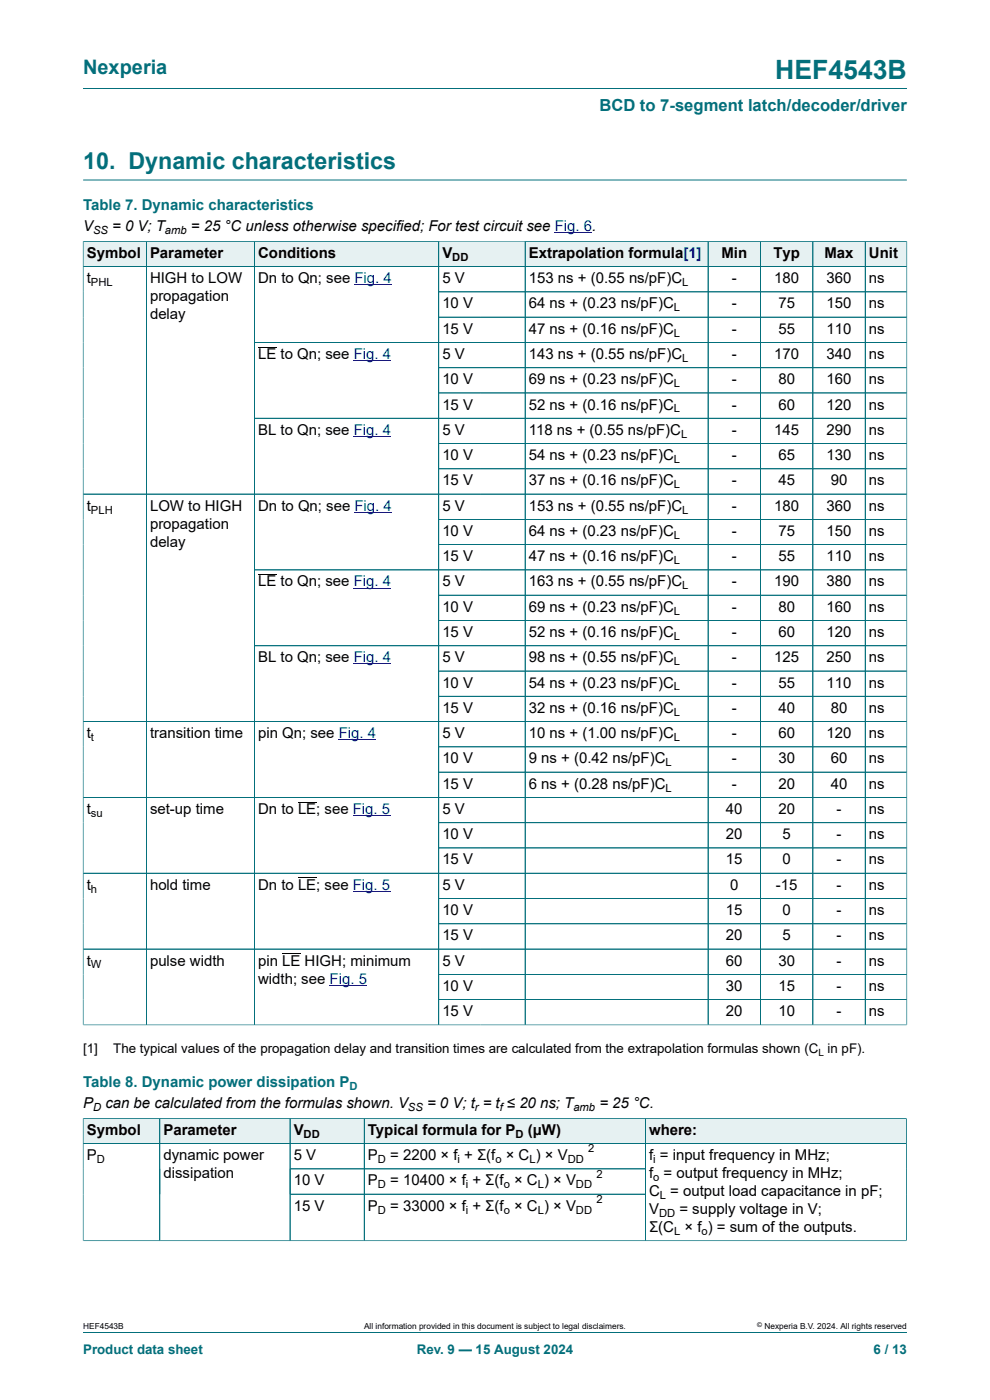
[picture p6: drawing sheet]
<svg xmlns="http://www.w3.org/2000/svg" width="210mm" height="297mm" viewBox="0 0 210 297" stroke-linecap="round" stroke-linejoin="round" font-family="sans-serif">
<defs><g id="words">
<text font-size="5.6" fill="#036f7b" x="164.5" y="16.8">HEF4543B</text>
<text font-size="4.9" fill="#036f7b" x="17.6" y="35.9">10. Dynamic characteristics</text>
<text font-size="4.2" fill="#036f7b" x="17.6" y="15.6">Nexperia</text>
<text font-size="3.5" fill="#036f7b" x="127.1" y="23.7">BCD to 7-segment latch/decoder/driver</text>
<g font-size="3.2" fill="#036f7b">
<text x="17.6" y="44.5">Table 7. Dynamic characteristics</text>
<text x="17.6" y="230.6">Table 8. Dynamic power dissipation P</text>
</g>
<g font-size="3.2">
<text x="17.6" y="49.1">V</text>
<text x="23.8" y="49.1">= 0 V; T</text>
<text x="40.5" y="49.1">= 25 °C unless otherwise specified; For test circuit see Fig. 6.</text>
<text x="18.4" y="54.7">Symbol</text>
<text x="31.8" y="54.7">Parameter</text>
<text x="54.8" y="54.7">Conditions</text>
<text x="93.8" y="54.7">V</text>
<text x="112.2" y="54.7">Extrapolation formula[1]</text>
<text x="153" y="54.7">Min</text>
<text x="164.1" y="54.7">Typ</text>
<text x="174.9" y="54.7">Max</text>
<text x="184.3" y="54.7">Unit</text>
<text x="18.4" y="60.1">t</text>
<text x="31.8" y="60.1">HIGH to LOW</text>
<text x="31.8" y="63.9">propagation</text>
<text x="54.8" y="60.1">Dn to Qn; see Fig. 4</text>
<text x="93.8" y="60.1">5 V</text>
<text x="93.8" y="65.4">10 V</text>
<text x="112.2" y="60.1">153 ns + (0.55 ns/pF)C</text>
<text x="112.2" y="65.4">64 ns + (0.23 ns/pF)C</text>
<text x="155.2" y="60.1">-</text>
<text x="155.2" y="65.4">-</text>
<text x="164.2" y="60.1">180</text>
<text x="165.1" y="65.4">75</text>
<text x="175.3" y="60.1">360</text>
<text x="175.3" y="65.4">150</text>
<text x="184.3" y="60.1">ns</text>
<text x="184.3" y="65.4">ns</text>
<text x="31.8" y="67.7">delay</text>
<text x="93.8" y="70.8">15 V</text>
<text x="112.2" y="70.8">47 ns + (0.16 ns/pF)C</text>
<text x="155.2" y="70.8">-</text>
<text x="165.1" y="70.8">55</text>
<text x="175.3" y="70.8">110</text>
<text x="184.3" y="70.8">ns</text>
<text x="54.8" y="76.1">LE to Qn; see Fig. 4</text>
<text x="93.8" y="76.1">5 V</text>
<text x="112.2" y="76.1">143 ns + (0.55 ns/pF)C</text>
<text x="155.2" y="76.1">-</text>
<text x="164.2" y="76.1">170</text>
<text x="175.3" y="76.1">340</text>
<text x="184.3" y="76.1">ns</text>
<text x="93.8" y="81.5">10 V</text>
<text x="112.2" y="81.5">69 ns + (0.23 ns/pF)C</text>
<text x="155.2" y="81.5">-</text>
<text x="165.1" y="81.5">80</text>
<text x="175.3" y="81.5">160</text>
<text x="184.3" y="81.5">ns</text>
<text x="93.8" y="86.9">15 V</text>
<text x="112.2" y="86.9">52 ns + (0.16 ns/pF)C</text>
<text x="155.2" y="86.9">-</text>
<text x="165.1" y="86.9">60</text>
<text x="175.3" y="86.9">120</text>
<text x="184.3" y="86.9">ns</text>
<text x="54.8" y="92.2">BL to Qn; see Fig. 4</text>
<text x="93.8" y="92.2">5 V</text>
<text x="112.2" y="92.2">118 ns + (0.55 ns/pF)C</text>
<text x="155.2" y="92.2">-</text>
<text x="164.2" y="92.2">145</text>
<text x="175.3" y="92.2">290</text>
<text x="184.3" y="92.2">ns</text>
<text x="93.8" y="97.6">10 V</text>
<text x="112.2" y="97.6">54 ns + (0.23 ns/pF)C</text>
<text x="155.2" y="97.6">-</text>
<text x="165.1" y="97.6">65</text>
<text x="175.3" y="97.6">130</text>
<text x="184.3" y="97.6">ns</text>
<text x="93.8" y="103">15 V</text>
<text x="112.2" y="103">37 ns + (0.16 ns/pF)C</text>
<text x="155.2" y="103">-</text>
<text x="165.1" y="103">45</text>
<text x="176.2" y="103">90</text>
<text x="184.3" y="103">ns</text>
<text x="18.4" y="108.3">t</text>
<text x="31.8" y="108.3">LOW to HIGH</text>
<text x="31.8" y="112.1">propagation</text>
<text x="54.8" y="108.3">Dn to Qn; see Fig. 4</text>
<text x="93.8" y="108.3">5 V</text>
<text x="93.8" y="113.7">10 V</text>
<text x="112.2" y="108.3">153 ns + (0.55 ns/pF)C</text>
<text x="112.2" y="113.7">64 ns + (0.23 ns/pF)C</text>
<text x="155.2" y="108.3">-</text>
<text x="155.2" y="113.7">-</text>
<text x="164.2" y="108.3">180</text>
<text x="165.1" y="113.7">75</text>
<text x="175.3" y="108.3">360</text>
<text x="175.3" y="113.7">150</text>
<text x="184.3" y="108.3">ns</text>
<text x="184.3" y="113.7">ns</text>
<text x="31.8" y="115.9">delay</text>
<text x="93.8" y="119">15 V</text>
<text x="112.2" y="119">47 ns + (0.16 ns/pF)C</text>
<text x="155.2" y="119">-</text>
<text x="165.1" y="119">55</text>
<text x="175.3" y="119">110</text>
<text x="184.3" y="119">ns</text>
<text x="54.8" y="124.4">LE to Qn; see Fig. 4</text>
<text x="93.8" y="124.4">5 V</text>
<text x="112.2" y="124.4">163 ns + (0.55 ns/pF)C</text>
<text x="155.2" y="124.4">-</text>
<text x="164.2" y="124.4">190</text>
<text x="175.3" y="124.4">380</text>
<text x="184.3" y="124.4">ns</text>
<text x="93.8" y="129.8">10 V</text>
<text x="112.2" y="129.8">69 ns + (0.23 ns/pF)C</text>
<text x="155.2" y="129.8">-</text>
<text x="165.1" y="129.8">80</text>
<text x="175.3" y="129.8">160</text>
<text x="184.3" y="129.8">ns</text>
<text x="93.8" y="135.1">15 V</text>
<text x="112.2" y="135.1">52 ns + (0.16 ns/pF)C</text>
<text x="155.2" y="135.1">-</text>
<text x="165.1" y="135.1">60</text>
<text x="175.3" y="135.1">120</text>
<text x="184.3" y="135.1">ns</text>
<text x="54.8" y="140.5">BL to Qn; see Fig. 4</text>
<text x="93.8" y="140.5">5 V</text>
<text x="112.2" y="140.5">98 ns + (0.55 ns/pF)C</text>
<text x="155.2" y="140.5">-</text>
<text x="164.2" y="140.5">125</text>
<text x="175.3" y="140.5">250</text>
<text x="184.3" y="140.5">ns</text>
<text x="93.8" y="145.9">10 V</text>
<text x="112.2" y="145.9">54 ns + (0.23 ns/pF)C</text>
<text x="155.2" y="145.9">-</text>
<text x="165.1" y="145.9">55</text>
<text x="175.3" y="145.9">110</text>
<text x="184.3" y="145.9">ns</text>
<text x="93.8" y="151.2">15 V</text>
<text x="112.2" y="151.2">32 ns + (0.16 ns/pF)C</text>
<text x="155.2" y="151.2">-</text>
<text x="165.1" y="151.2">40</text>
<text x="176.2" y="151.2">80</text>
<text x="184.3" y="151.2">ns</text>
<text x="18.4" y="156.6">t</text>
<text x="31.8" y="156.6">transition time</text>
<text x="54.8" y="156.6">pin Qn; see Fig. 4</text>
<text x="93.8" y="156.6">5 V</text>
<text x="93.8" y="161.9">10 V</text>
<text x="112.2" y="156.6">10 ns + (1.00 ns/pF)C</text>
<text x="112.2" y="161.9">9 ns + (0.42 ns/pF)C</text>
<text x="155.2" y="156.6">-</text>
<text x="155.2" y="161.9">-</text>
<text x="165.1" y="156.6">60</text>
<text x="165.1" y="161.9">30</text>
<text x="175.3" y="156.6">120</text>
<text x="176.2" y="161.9">60</text>
<text x="184.3" y="156.6">ns</text>
<text x="184.3" y="161.9">ns</text>
<text x="93.8" y="167.3">15 V</text>
<text x="112.2" y="167.3">6 ns + (0.28 ns/pF)C</text>
<text x="155.2" y="167.3">-</text>
<text x="165.1" y="167.3">20</text>
<text x="176.2" y="167.3">40</text>
<text x="184.3" y="167.3">ns</text>
<text x="18.4" y="172.7">t</text>
<text x="31.8" y="172.7">set-up time</text>
<text x="54.8" y="172.7">Dn to LE; see Fig. 5</text>
<text x="93.8" y="172.7">5 V</text>
<text x="154" y="172.7">40</text>
<text x="165.1" y="172.7">20</text>
<text x="177.5" y="172.7">-</text>
<text x="184.3" y="172.7">ns</text>
<text x="93.8" y="178">10 V</text>
<text x="154" y="178">20</text>
<text x="166" y="178">5</text>
<text x="177.5" y="178">-</text>
<text x="184.3" y="178">ns</text>
<text x="93.8" y="183.4">15 V</text>
<text x="154" y="183.4">15</text>
<text x="166" y="183.4">0</text>
<text x="177.5" y="183.4">-</text>
<text x="184.3" y="183.4">ns</text>
<text x="18.4" y="188.8">t</text>
<text x="31.8" y="188.8">hold time</text>
<text x="54.8" y="188.8">Dn to LE; see Fig. 5</text>
<text x="93.8" y="188.8">5 V</text>
<text x="154.9" y="188.8">0</text>
<text x="164.6" y="188.8">-15</text>
<text x="177.5" y="188.8">-</text>
<text x="184.3" y="188.8">ns</text>
<text x="93.8" y="194.1">10 V</text>
<text x="154" y="194.1">15</text>
<text x="166" y="194.1">0</text>
<text x="177.5" y="194.1">-</text>
<text x="184.3" y="194.1">ns</text>
<text x="93.8" y="199.5">15 V</text>
<text x="154" y="199.5">20</text>
<text x="166" y="199.5">5</text>
<text x="177.5" y="199.5">-</text>
<text x="184.3" y="199.5">ns</text>
<text x="18.4" y="204.8">t</text>
<text x="31.8" y="204.8">pulse width</text>
<text x="54.8" y="204.8">pin LE HIGH; minimum</text>
<text x="54.8" y="208.7">width; see Fig. 5</text>
<text x="93.8" y="204.8">5 V</text>
<text x="154" y="204.8">60</text>
<text x="165.1" y="204.8">30</text>
<text x="177.5" y="204.8">-</text>
<text x="184.3" y="204.8">ns</text>
<text x="93.8" y="210.2">10 V</text>
<text x="93.8" y="215.6">15 V</text>
<text x="154" y="210.2">30</text>
<text x="154" y="215.6">20</text>
<text x="165.1" y="210.2">15</text>
<text x="165.1" y="215.6">10</text>
<text x="177.5" y="210.2">-</text>
<text x="177.5" y="215.6">-</text>
<text x="184.3" y="210.2">ns</text>
<text x="184.3" y="215.6">ns</text>
<text x="17.6" y="235.1">P</text>
<text x="22.4" y="235.1">can be calculated from the formulas shown. V</text>
<text x="90.6" y="235.1">= 0 V; t = t ≤ 20 ns; T</text>
<text x="127.1" y="235.1">= 25 °C.</text>
<text x="18.4" y="240.8">Symbol</text>
<text x="34.7" y="240.8">Parameter</text>
<text x="62.3" y="240.8">V</text>
<text x="78.1" y="240.8">Typical formula for P</text>
<text x="112" y="240.8">(μW)</text>
<text x="137.7" y="240.8">where:</text>
<text x="18.4" y="246.1">P</text>
<text x="34.7" y="246.1">dynamic power</text>
<text x="34.7" y="249.9">dissipation</text>
<text x="62.3" y="246.1">5 V</text>
<text x="62.3" y="251.5">10 V</text>
<text x="78.1" y="246.1">P</text>
<text x="78.1" y="251.5">P</text>
<text x="82.8" y="246.1">= 2200 × f + Σ(f × C ) × V</text>
<text x="82.8" y="251.5">= 10400 × f + Σ(f × C ) × V</text>
<text x="137.7" y="246.1">f = input frequency in MHz;</text>
<text x="137.7" y="249.9">f = output frequency in MHz;</text>
<text x="62.3" y="256.8">15 V</text>
<text x="78.1" y="256.8">P</text>
<text x="82.8" y="256.8">= 33000 × f + Σ(f × C ) × V</text>
<text x="137.7" y="253.7">C = output load capacitance in pF;</text>
<text x="137.7" y="257.5">V</text>
<text x="144.1" y="257.5">= supply voltage in V;</text>
<text x="137.7" y="261.4">Σ(C × f ) = sum of the outputs.</text>
</g>
<g font-size="2.8">
<text x="17.6" y="223.4">[1]</text>
<text x="24" y="223.4">The typical values of the propagation delay and transition times are calculated from the extrapolation formulas shown (C in pF).</text>
</g>
<g font-size="2.8" fill="#036f7b">
<text x="17.6" y="287.2">Product data sheet</text>
<text x="88.4" y="287.2">Rev. 9 — 15 August 2024</text>
<text x="185.3" y="287.2">6 / 13</text>
</g>
<g font-size="2.4">
<text x="19.8" y="49.7">SS</text>
<text x="35" y="49.7">amb</text>
<text x="95.9" y="55.3">DD</text>
<text x="19.3" y="60.7">PHL</text>
<text x="144.7" y="60.7">L</text>
<text x="142.9" y="66">L</text>
<text x="142.9" y="71.4">L</text>
<text x="144.7" y="76.8">L</text>
<text x="142.9" y="82.1">L</text>
<text x="142.9" y="87.5">L</text>
<text x="144.5" y="92.9">L</text>
<text x="142.9" y="98.2">L</text>
<text x="142.9" y="103.6">L</text>
<text x="19.3" y="108.9">PLH</text>
<text x="144.7" y="108.9">L</text>
<text x="142.9" y="114.3">L</text>
<text x="142.9" y="119.7">L</text>
<text x="144.7" y="125">L</text>
<text x="142.9" y="130.4">L</text>
<text x="142.9" y="135.8">L</text>
<text x="142.9" y="141.1">L</text>
<text x="142.9" y="146.5">L</text>
<text x="142.9" y="151.8">L</text>
<text x="19.3" y="157.2">t</text>
<text x="142.9" y="157.2">L</text>
<text x="141.2" y="162.6">L</text>
<text x="141.2" y="167.9">L</text>
<text x="19.3" y="173.3">su</text>
<text x="19.3" y="189.4">h</text>
<text x="19.3" y="205.5">W</text>
<text x="19.8" y="235.7">D</text>
<text x="86.5" y="235.7">SS</text>
<text x="100.7" y="235.7">r</text>
<text x="106" y="235.7">f</text>
<text x="121.6" y="235.7">amb</text>
<text x="64.4" y="241.4">DD</text>
<text x="109.4" y="241.4">D</text>
<text x="124.7" y="244.5">2</text>
<text x="20.5" y="246.7">D</text>
<text x="80.2" y="246.7">D</text>
<text x="97" y="246.7">i</text>
<text x="105.1" y="246.7">o</text>
<text x="112.3" y="246.7">L</text>
<text x="120.4" y="246.7">DD</text>
<text x="126.5" y="249.8">2</text>
<text x="138.6" y="246.7">i</text>
<text x="138.6" y="250.5">o</text>
<text x="80.2" y="252.1">D</text>
<text x="80.2" y="257.5">D</text>
<text x="98.8" y="252.1">i</text>
<text x="98.8" y="257.5">i</text>
<text x="106.8" y="252.1">o</text>
<text x="106.8" y="257.5">o</text>
<text x="114.1" y="252.1">L</text>
<text x="114.1" y="257.5">L</text>
<text x="122.2" y="252.1">DD</text>
<text x="122.2" y="257.5">DD</text>
<text x="126.5" y="255.2">2</text>
<text x="140" y="254.4">L</text>
<text x="139.8" y="258.2">DD</text>
<text x="143" y="262">L</text>
<text x="148.8" y="262">o</text>
</g>
<text font-size="2.4" fill="#036f7b" x="74.2" y="231.2">D</text>
<text font-size="2.1" x="173.6" y="223.9">L</text>
<g font-size="1.8">
<text x="17.6" y="282">HEF4543B</text>
<text x="77.2" y="282">All information provided in this document is subject to legal disclaimers.</text>
<text x="162.2" y="282">Nexperia B.V. 2024. All rights reserved</text>
</g>
<text font-size="1.4" x="160.6" y="281.6">©</text>
</g></defs>
<path d="M17.6 18.8h174.8M17.6 38.2h174.8" fill="none" stroke="#036f7b" stroke-width=".21"/>
<path d="M117.7 49.4h7.9" fill="none" stroke="#00f" stroke-width=".21"/>
<path d="M17.7 51.3h13.3v5.2h-13.3z" fill="#e6f1f2"/>
<path d="M17.6 51.1v5.5h13.4v-5.4h-13.4" fill="none" stroke="#036f7b" stroke-width=".21"/>
<path d="M31.1 51.3h22.8v5.2h-22.8z" fill="#e6f1f2"/>
<path d="M31 51.2h23v5.4h-23z" fill="none" stroke="#036f7b" stroke-width=".21"/>
<path d="M54 51.3h39v5.2h-39z" fill="#e6f1f2"/>
<path d="M54 51.2h57.4v5.4h-57.4zM93.1 51.2v5.4" fill="none" stroke="#036f7b" stroke-width=".21"/>
<g fill="#e6f1f2">
<path d="M93.1 51.3h18.2v5.2h-18.2z"/>
<path d="M111.5 51.3h38.6v5.2h-38.6z"/>
</g>
<path d="M111.4 51.2h38.8v5.4h-38.8z" fill="none" stroke="#036f7b" stroke-width=".21"/>
<path d="M150.3 51.3h10.9v5.2h-10.9z" fill="#e6f1f2"/>
<path d="M150.2 51.2h11.1v5.4h-11.1z" fill="none" stroke="#036f7b" stroke-width=".21"/>
<path d="M161.4 51.3h11v5.2h-11z" fill="#e6f1f2"/>
<path d="M161.3 51.2h11.1v5.4h-11.1z" fill="none" stroke="#036f7b" stroke-width=".21"/>
<path d="M172.5 51.3h11v5.2h-11z" fill="#e6f1f2"/>
<path d="M172.4 51.2h11.1v5.4h-11.1z" fill="none" stroke="#036f7b" stroke-width=".21"/>
<path d="M183.6 51.3h8.7v5.2h-8.7z" fill="#e6f1f2"/>
<g fill="none" stroke="#036f7b" stroke-width=".21">
<path d="M17.6 56.6h174.8M17.6 51.3v166.2M17.7 51.2h174.7M31 51.3v166.1M54 51.3v166.1M93.1 51.3v166.1M111.4 51.3v166.1M150.2 51.3v166.1M161.3 51.3v166.1M172.4 51.3v166.1M183.5 51.2v166.2M192.4 51.1v166.4"/>
<path d="M54 72.6h138.4M93.1 61.9h99.3M93.1 67.3h99.3M93.1 78h99.3M54 88.7h138.4M93.1 83.4h99.3M93.1 94.1h99.3M93.1 99.5h99.3M17.6 104.8h174.8M93.1 110.2h99.3M93.1 115.5h99.3M93.1 126.3h99.3"/>
<path d="M93.1 131.6h99.3M192.4 120.9h-138.4M192.4 137h-138.4M17.6 153.1h174.8M93.1 142.4h99.3M93.1 147.7h99.3M93.1 158.4h99.3M17.6 169.2h174.8M93.1 163.8h99.3M93.1 174.5h99.3M93.1 179.9h99.3M93.1 190.6h99.3"/>
<path d="M93.1 196h99.3M192.4 185.3h-174.8M93.1 206.7h99.3M93.1 212.1h99.3M192.4 201.3h-174.8M192.4 217.4h-174.8"/>
</g>
<path d="M75 76.5h8M75.2 60.4h7.9M75 92.6h8M75.2 108.7h7.9M75 124.7h8M71.9 156.9h7.9M75 140.8h8M74.8 173h8M74.8 189.1h8M69.9 209h7.9" fill="none" stroke="#00f" stroke-width=".21"/>
<path d="M54.8 73.7h3.8M54.8 121.9h3.8M63.2 170.2h3.9M63.2 186.3h3.9M59.9 202.3h3.8" fill="none" stroke="#000" stroke-width=".21"/>
<path d="M17.7 237.3h16.1v5.2h-16.1z" fill="#e6f1f2"/>
<path d="M17.6 237.2v5.4h16.3v-5.3h-16.3" fill="none" stroke="#036f7b" stroke-width=".21"/>
<path d="M34 237.3h27.5v5.2h-27.5z" fill="#e6f1f2"/>
<path d="M33.9 237.3h27.6v5.3h-27.6z" fill="none" stroke="#036f7b" stroke-width=".21"/>
<path d="M61.6 237.3h15.6v5.2h-15.6z" fill="#e6f1f2"/>
<path d="M61.5 237.3h15.8v5.3h-15.8z" fill="none" stroke="#036f7b" stroke-width=".21"/>
<path d="M77.3 237.3h59.5v5.2h-59.5z" fill="#e6f1f2"/>
<path d="M77.3 237.3h59.6v5.3h-59.6z" fill="none" stroke="#036f7b" stroke-width=".21"/>
<path d="M137 237.3h55.2v5.2h-55.2z" fill="#e6f1f2"/>
<path d="M17.6 237.3v26M17.7 237.3h174.6M33.9 237.3v25.9M61.5 237.3v25.9M77.3 237.3v25.9M136.9 237.3v25.9M192.3 237.2v26.1M17.6 242.6h174.7M61.5 248h75.4M61.5 253.3h75.4M17.6 263.2h174.7M17.6 282.6h174.8" fill="none" stroke="#036f7b" stroke-width=".21"/>
<use href="#words"/>
</svg>
